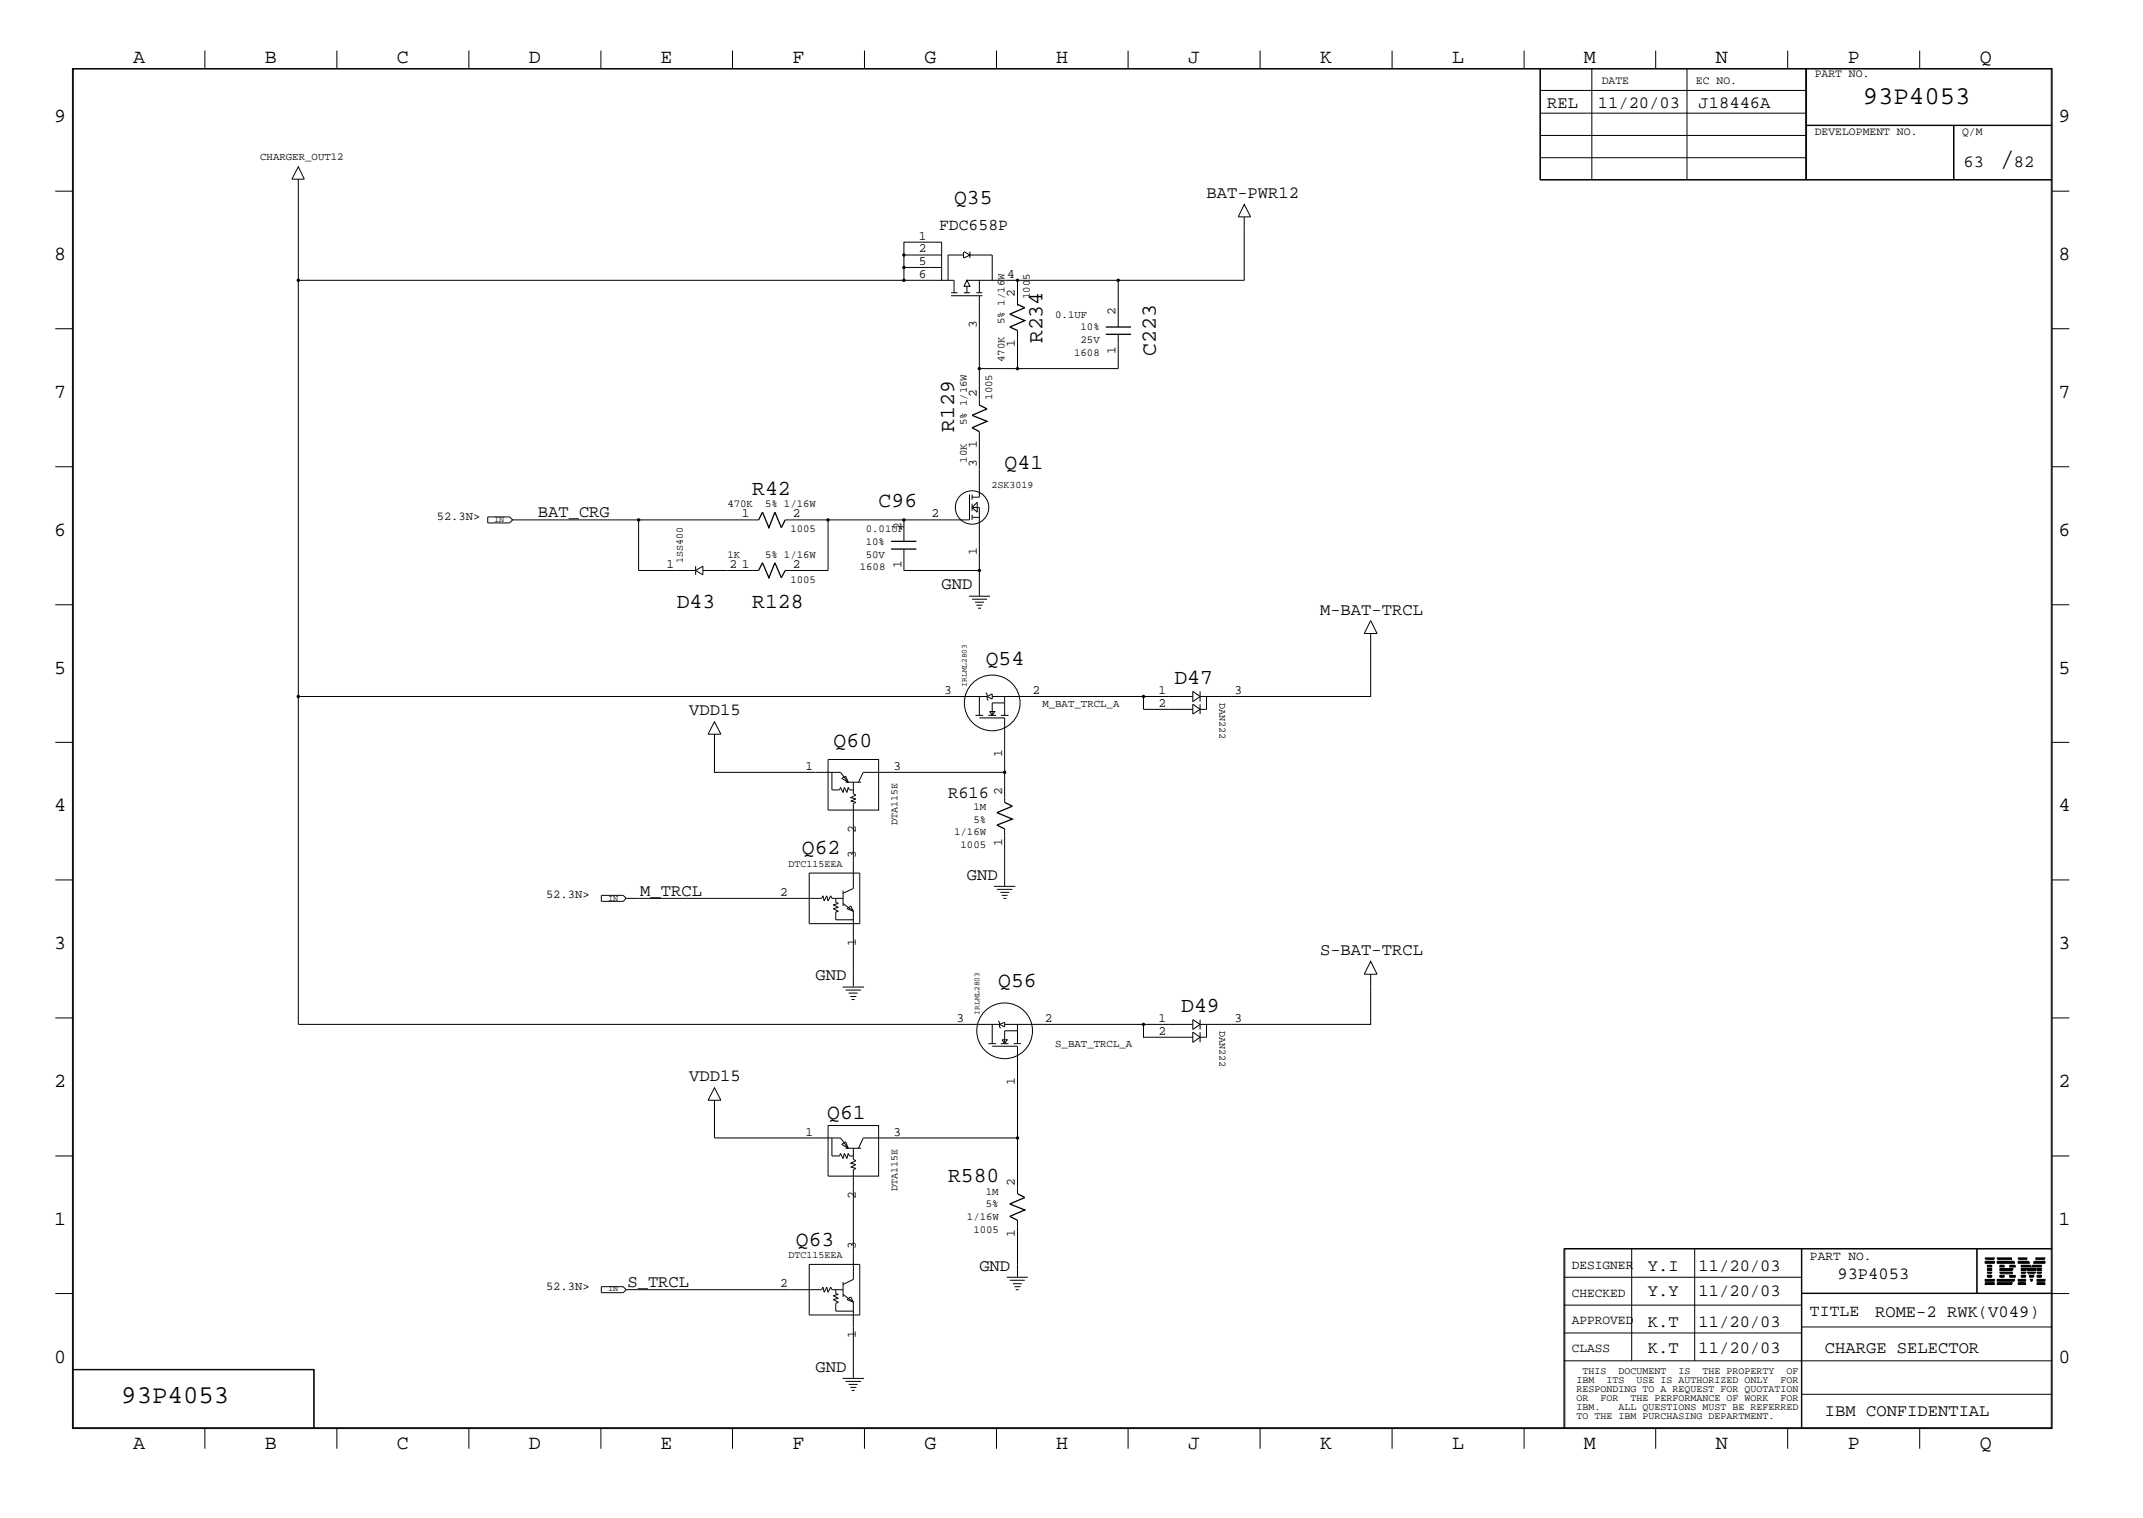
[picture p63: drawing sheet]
<svg xmlns="http://www.w3.org/2000/svg" width="423mm" height="300mm" viewBox="0 0 423 300" stroke-linecap="round" stroke-linejoin="round" font-family="sans-serif">
<defs><g id="words">
<text font-size="5.2" x="395" y="32.9">/</text>
<g font-size="5.1">
<text x="368" y="20.5">93P4053</text>
<text x="24" y="277.2">93P4053</text>
</g>
<g font-size="4.2">
<text x="188.5" y="40.4">Q35</text>
<text x="205.9" y="67.8" transform="rotate(-90 205.9 67.8)">R234</text>
<text x="228.3" y="70.3" transform="rotate(-90 228.3 70.3)">C223</text>
<text x="188.5" y="85.3" transform="rotate(-90 188.5 85.3)">R129</text>
<text x="198.5" y="92.7">Q41</text>
<text x="148.6" y="97.7">R42</text>
<text x="173.6" y="100.2">C96</text>
<text x="133.7" y="120.1">D43</text>
<text x="148.6" y="120.1">R128</text>
<text x="194.7" y="131.3">Q54</text>
<text x="232" y="135.1">D47</text>
<text x="164.7" y="147.6">Q60</text>
<text x="158.4" y="168.7">Q62</text>
<text x="197.2" y="194.9">Q56</text>
<text x="233.3" y="199.9">D49</text>
<text x="163.4" y="221.1">Q61</text>
<text x="187.3" y="233.5">R580</text>
<text x="157.2" y="246">Q63</text>
</g>
<g font-size="4">
<text x="26.3" y="12.5">A</text>
<text x="52.3" y="12.5">B</text>
<text x="78.4" y="12.5">C</text>
<text x="104.5" y="12.5">D</text>
<text x="130.5" y="12.5">E</text>
<text x="156.5" y="12.5">F</text>
<text x="182.6" y="12.5">G</text>
<text x="208.6" y="12.5">H</text>
<text x="234.7" y="12.5">J</text>
<text x="260.8" y="12.5">K</text>
<text x="286.9" y="12.5">L</text>
<text x="312.8" y="12.5">M</text>
<text x="338.9" y="12.5">N</text>
<text x="365" y="12.5">P</text>
<text x="391.1" y="12.5">Q</text>
<text x="10.7" y="24.1">9</text>
<text x="406.7" y="24.1">9</text>
<text x="10.7" y="51.4">8</text>
<text x="406.7" y="51.4">8</text>
<text x="10.7" y="78.6">7</text>
<text x="406.7" y="78.6">7</text>
<text x="10.7" y="105.8">6</text>
<text x="406.7" y="105.8">6</text>
<text x="10.7" y="133.1">5</text>
<text x="406.7" y="133.1">5</text>
<text x="10.7" y="160.2">4</text>
<text x="406.7" y="160.2">4</text>
<text x="10.7" y="187.5">3</text>
<text x="406.7" y="187.5">3</text>
<text x="10.7" y="214.6">2</text>
<text x="406.7" y="214.6">2</text>
<text x="10.7" y="241.9">1</text>
<text x="406.7" y="241.9">1</text>
<text x="10.7" y="269.2">0</text>
<text x="406.7" y="269.2">0</text>
<text x="26.3" y="286.2">A</text>
<text x="52.3" y="286.2">B</text>
<text x="78.4" y="286.2">C</text>
<text x="104.5" y="286.2">D</text>
<text x="130.5" y="286.2">E</text>
<text x="156.5" y="286.2">F</text>
<text x="182.6" y="286.2">G</text>
<text x="208.6" y="286.2">H</text>
<text x="234.7" y="286.2">J</text>
<text x="260.8" y="286.2">K</text>
<text x="286.9" y="286.2">L</text>
<text x="312.8" y="286.2">M</text>
<text x="338.9" y="286.2">N</text>
<text x="365" y="286.2">P</text>
<text x="391.1" y="286.2">Q</text>
</g>
<g font-size="3.4">
<text x="305.6" y="21.4">REL</text>
<text x="315.6" y="21.4">11/20/03</text>
<text x="335.5" y="21.4">J18446A</text>
<text x="387.9" y="32.9">63</text>
<text x="397.8" y="32.9">82</text>
<text x="238.3" y="39.1">BAT-PWR12</text>
<text x="106.3" y="102.2">BAT_CRG</text>
<text x="186" y="116.4">GND</text>
<text x="260.8" y="121.4">M-BAT-TRCL</text>
<text x="136.1" y="141.3">VDD15</text>
<text x="187.3" y="157.6">R616</text>
<text x="191" y="173.7">GND</text>
<text x="126.5" y="177">M_TRCL</text>
<text x="260.8" y="188.7">S-BAT-TRCL</text>
<text x="161.1" y="193.6">GND</text>
<text x="136.1" y="213.6">VDD15</text>
<text x="193.5" y="251">GND</text>
<text x="325.5" y="251">Y.I</text>
<text x="335.5" y="251">11/20/03</text>
<text x="124" y="254.3">S_TRCL</text>
<text x="325.5" y="255.9">Y.Y</text>
<text x="335.5" y="255.9">11/20/03</text>
<text x="363" y="252.7">93P4053</text>
<text x="325.5" y="262.2">K.T</text>
<text x="335.5" y="262.2">11/20/03</text>
<text x="370.4" y="260.2">ROME-2 RWK(V049)</text>
<text x="325.5" y="267.2">K.T</text>
<text x="335.5" y="267.2">11/20/03</text>
<text x="360.5" y="267.2">CHARGE SELECTOR</text>
<text x="161.1" y="270.9">GND</text>
<text x="360.5" y="279.7">IBM CONFIDENTIAL</text>
</g>
<g font-size="3.2">
<text x="185.5" y="45.4">FDC658P</text>
<text x="357.5" y="260">TITLE</text>
</g>
<g font-size="2.5">
<text x="181.5" y="47.3">1</text>
<text x="181.5" y="52.3">5</text>
<text x="181.5" y="49.9">2</text>
<text x="181.5" y="54.9">6</text>
<text x="199" y="54.9">4</text>
<text x="200.5" y="58.6" transform="rotate(-90 200.5 58.6)">2</text>
<text x="193" y="64.9" transform="rotate(-90 193 64.9)">3</text>
<text x="220.4" y="62.3" transform="rotate(-90 220.4 62.3)">2</text>
<text x="200.5" y="68.6" transform="rotate(-90 200.5 68.6)">1</text>
<text x="220.4" y="69.8" transform="rotate(-90 220.4 69.8)">1</text>
<text x="193" y="78.5" transform="rotate(-90 193 78.5)">2</text>
<text x="193" y="88.6" transform="rotate(-90 193 88.6)">1</text>
<text x="193" y="92.2" transform="rotate(-90 193 92.2)">3</text>
<text x="146.6" y="102.2">1</text>
<text x="156.6" y="102.2">2</text>
<text x="178.1" y="104.7" transform="rotate(-90 178.1 104.7)">2</text>
<text x="184" y="102.2">2</text>
<text x="131.7" y="112.2">1</text>
<text x="144.1" y="112.2">2</text>
<text x="146.6" y="112.2">1</text>
<text x="156.6" y="112.2">2</text>
<text x="178.1" y="112.2" transform="rotate(-90 178.1 112.2)">1</text>
<text x="193" y="109.7" transform="rotate(-90 193 109.7)">1</text>
<text x="186.5" y="137.1">3</text>
<text x="204" y="137.1">2</text>
<text x="228.9" y="137.1">1</text>
<text x="243.8" y="137.1">3</text>
<text x="228.9" y="139.6">2</text>
<text x="198" y="149.6" transform="rotate(-90 198 149.6)">1</text>
<text x="159.1" y="152.1">1</text>
<text x="176.5" y="152.1">3</text>
<text x="198" y="157.1" transform="rotate(-90 198 157.1)">2</text>
<text x="169.1" y="164.5" transform="rotate(-90 169.1 164.5)">2</text>
<text x="198" y="167" transform="rotate(-90 198 167)">1</text>
<text x="169.1" y="169.5" transform="rotate(-90 169.1 169.5)">3</text>
<text x="154.1" y="177">2</text>
<text x="169.1" y="186.9" transform="rotate(-90 169.1 186.9)">1</text>
<text x="189" y="201.9">3</text>
<text x="206.4" y="201.9">2</text>
<text x="228.9" y="201.9">1</text>
<text x="243.8" y="201.9">3</text>
<text x="228.9" y="204.4">2</text>
<text x="200.5" y="214.4" transform="rotate(-90 200.5 214.4)">1</text>
<text x="159.1" y="224.4">1</text>
<text x="176.5" y="224.4">3</text>
<text x="169.1" y="236.8" transform="rotate(-90 169.1 236.8)">2</text>
<text x="200.5" y="234.3" transform="rotate(-90 200.5 234.3)">2</text>
<text x="200.5" y="244.3" transform="rotate(-90 200.5 244.3)">1</text>
<text x="169.1" y="246.7" transform="rotate(-90 169.1 246.7)">3</text>
<text x="310.5" y="250.6">DESIGNER</text>
<text x="357.5" y="248.8">PART NO.</text>
<text x="154.1" y="254.3">2</text>
<text x="310.5" y="256.1">CHECKED</text>
<text x="310.5" y="261.5">APPROVED</text>
<text x="169.1" y="264.2" transform="rotate(-90 169.1 264.2)">1</text>
<text x="310.5" y="267">CLASS</text>
</g>
<g font-size="2.4">
<text x="86.3" y="102.7">52.3N&gt;</text>
<text x="107.9" y="177.5">52.3N&gt;</text>
<text x="107.9" y="254.8">52.3N&gt;</text>
</g>
<g font-size="2.3">
<text x="316.4" y="16.7">DATE</text>
<text x="335" y="16.7">EC NO.</text>
<text x="358.5" y="15.2">PART NO.</text>
<text x="358.5" y="26.6">DEVELOPMENT NO.</text>
<text x="387.6" y="26.6">Q/M</text>
</g>
<g font-size="2.1">
<text x="51.4" y="31.7">CHARGER_OUT12</text>
<text x="203.5" y="59.1" transform="rotate(-90 203.5 59.1)">1005</text>
<text x="198.5" y="64.1" transform="rotate(-90 198.5 64.1)">5% 1/16W</text>
<text x="208.4" y="62.8">0.1UF</text>
<text x="213.4" y="65.3">10%</text>
<text x="198.5" y="71.5" transform="rotate(-90 198.5 71.5)">470K</text>
<text x="212.2" y="70.3">1608</text>
<text x="213.4" y="67.8">25V</text>
<text x="191" y="84" transform="rotate(-90 191 84)">5% 1/16W</text>
<text x="196" y="79" transform="rotate(-90 196 79)">1005</text>
<text x="191" y="91.4" transform="rotate(-90 191 91.4)">10K</text>
<text x="143.7" y="100.2">470K</text>
<text x="151.1" y="100.2">5% 1/16W</text>
<text x="156.1" y="105.2">1005</text>
<text x="171" y="107.7">10%</text>
<text x="171" y="105.2">0.01UF</text>
<text x="143.7" y="110.2">1K</text>
<text x="151.1" y="110.2">5% 1/16W</text>
<text x="169.8" y="112.7">1608</text>
<text x="171" y="110.2">50V</text>
<text x="156.1" y="115.1">1005</text>
<text x="205.9" y="139.6">M_BAT_TRCL_A</text>
<text x="192.3" y="160">1M</text>
<text x="188.5" y="165">1/16W</text>
<text x="189.7" y="167.5">1005</text>
<text x="192.3" y="162.5">5%</text>
<text x="208.4" y="206.8">S_BAT_TRCL_A</text>
<text x="194.7" y="238.5">5%</text>
<text x="194.7" y="236.1">1M</text>
<text x="191" y="241">1/16W</text>
<text x="192.3" y="243.5">1005</text>
</g>
<g font-size="2">
<text x="195.8" y="96.4">2SK3019</text>
<text x="134.9" y="111.2" transform="rotate(-90 134.9 111.2)">1SS400</text>
<text x="240.9" y="138.9" transform="rotate(90 240.9 138.9)">DAN222</text>
<text x="177.3" y="162.9" transform="rotate(-90 177.3 162.9)">DTA115E</text>
<text x="155.8" y="171.3">DTC115EEA</text>
<text x="240.9" y="203.6" transform="rotate(90 240.9 203.6)">DAN222</text>
<text x="177.3" y="235.2" transform="rotate(-90 177.3 235.2)">DTA115E</text>
<text x="155.8" y="248.5">DTC115EEA</text>
<text x="311.4" y="273.2">IBM</text>
<text x="311.4" y="275">RESPONDING TO A REQUEST FOR QUOTATION</text>
<text x="312.6" y="271.4">THIS</text>
<text x="317.3" y="273.2">ITS</text>
<text x="319.7" y="271.4">DOCUMENT</text>
<text x="323.3" y="273.2">USE IS AUTHORIZED ONLY</text>
<text x="331.6" y="271.4">IS</text>
<text x="336.3" y="271.4">THE PROPERTY</text>
<text x="351.7" y="273.2">FOR</text>
<text x="352.9" y="271.4">OF</text>
<text x="311.4" y="276.7">OR</text>
<text x="311.4" y="278.6">IBM.</text>
<text x="311.4" y="280.2">TO THE IBM PURCHASING DEPARTMENT.</text>
<text x="316.1" y="276.7">FOR</text>
<text x="319.7" y="278.6">ALL QUESTIONS MUST BE REFERRED</text>
<text x="322.1" y="276.7">THE PERFORMANCE OF WORK</text>
<text x="351.7" y="276.7">FOR</text>
</g>
<g font-size="1.7">
<text x="97.6" y="103.1">IN</text>
<text x="120.1" y="177.9">IN</text>
<text x="120.1" y="255.1">IN</text>
</g>
<g font-size="1.6">
<text x="191" y="135.6" transform="rotate(-90 191 135.6)">IRLML2803</text>
<text x="193.5" y="200.4" transform="rotate(-90 193.5 200.4)">IRLML2803</text>
</g>
</g></defs>
<g fill="none" stroke="#000" stroke-width=".2">
<path d="M14.3 13.5h391.1v268.7h-391.1zM14.5 13.6h390.7v268.4h-390.7zM40.5 10v3.5M66.5 10v3.5M92.6 10v3.5M118.7 10v3.5M144.7 10v3.5M170.8 10v3.5M196.9 10v3.5M222.8 10v3.5M248.9 10v3.5M275 10v3.5"/>
<path d="M301.1 10v3.5M304.2 13.5v22.1h101.2M304.2 17.9h52.5M304.3 13.5v22.1M314.5 13.5v22.1M327.1 10v3.5M333.2 13.5v22.1M353.1 10v3.5M356.7 13.5v22.1M356.9 13.5v22.1M379.2 10v3.5M10.9 37.8h3.4"/>
<path d="M58.9 32.9l1.2 2.5h-2.4zM58.9 35.4v102.2M304.2 35.5h101.2M304.2 26.8h52.5M304.2 22.4h52.5M304.3 31.2h52.4M356.7 24.8h48.7M356.7 24.7h48.7M385.9 24.8v10.8M386 24.8v10.8M405.4 37.8h3.4M58.9 55.4h129.6v2.4"/>
<path d="M178.6 52.8v-5h7.4v7.6M178.6 50.4h7.4M178.6 52.8h7.4M178.6 52.8v2.6M187.9 57.8h1.2M187.9 58.4h6.2M190.3 49.8v1.2M190.4 49.7l1.2 .7-1.2 .6M190.4 50.4h-3.1v5M190.4 57.8h1.2M191 55.4l.6 1.2h-1.2zM191 56.6v1.2"/>
<path d="M191.6 50.4h4.4v5M191.6 49.7v1.3M192.9 57.8h1.2M193.5 55.4v2.4M193.5 58.4v14.4M201 55.4v5M220.9 55.4v9.2M245.8 40.4l1.3 2.4h-2.5zM245.8 42.8v12.6h-54.8M10.9 64.9h3.4M201 72.8h-7.5v7.2M201 65.3v7.5"/>
<path d="M220.9 66v6.8h-19.9M405.4 64.9h3.4M10.9 92.2h3.4M191.5 97.7v5h-36.4M192 97.7v1M192 99.5v1.4M193 99.2v2l-1-1zM193.5 85.3v12.9h-1.5M405.4 92.2h3.4M10.9 119.5h3.4M96.4 102.1h4.3l.6 .6-.6 .6h-4.3zM101.3 102.7h48.6"/>
<path d="M126.2 102.7v10h11.2l1.5 .8v-1.7l-1.5 .9M137.4 111.8v1.7M138.9 112.7h11M163.6 102.7v10h-8.5M178.6 108.5v4.2h14.9v5M178.6 102.7v4.2M191.4 117.8h4.2M192 100.2h1.5v12.5M192 118.4h3M192 101.7v1M192 102.2h1.5M192.6 119h1.8"/>
<path d="M192.9 119.5h1.2M405.4 119.5h3.4M193.2 120.1h.6M193.5 137.6v3.7M194.7 136.8l.3 .3v1l.2 .2M195 137.6h-136.1v64.8h138.5M195 137.6l1-.5v1zM196 137.6h39.6M198.5 137.6v3.7M198.5 138.9h-2.5v2.4M225.9 137.6v2.5h9.7M235.6 136.6l1.5 1-1.5 1z"/>
<path d="M235.6 139.1l1.5 1-1.5 1zM237.1 136.6v2M237.1 139.1v2M238.3 137.6v2.5h-1.2M270.8 125.1v12.5h-33.7M270.8 122.6l1.2 2.5h-2.5zM10.9 146.6h3.4M141.1 142.6l1.3 2.4h-2.5zM141.1 145v7.6h24.9l1.6 1.9M163.6 150h10v10h-10zM164.3 152.6v3.4h1.6l.1-.5 .5 1 .3-1 .5 1 .3-1 .2 .5h.8M166.3 153.8l.7-.5 .6 1.2z"/>
<path d="M167 154.5h3.1M168.6 154.5v2.3l.5 .3-1 .5 1 .2-1 .4 1 .3-.5 .3v16.7l-2.1 .9M192.7 141.3h1.5M193.5 141.8h5v16.7M195.2 141.3h1.6M195.5 140.5h1l-.5 .8zM197.7 141.3h1.5M198.5 152.6h-28l-.9 1.9M405.4 146.6h3.4M10.9 173.8h3.4M118.8 176.9h4.3l.6 .6-.6 .6h-4.3zM123.7 177.5h38.6l.3-.5 .2 1 .5-1 .3 1 .5-1 .2 .5h2.2"/>
<path d="M159.9 172.5h9.9v10h-9.9zM165.1 177.5v.7l.5 .3-1 .2 1 .5-1 .3 1 .5-.5 .2v1.5h3.5M166.5 175.9v3.1M166.5 178.5l2.1 1.5M167.3 179.5l.8-.5 .5 1zM196.3 175.1h4.3M196.9 175.7h3.1M197.6 176.3h1.8M197.9 176.9h1.2M198.2 177.5h.6M198.5 163.7v11.3M405.4 173.8h3.4"/>
<path d="M166.5 195h4.2M167 195.6h3.1M167.6 196.2h1.8M168 196.9h1.2M168.2 197.4h.6M168.6 180v14.9M270.8 189.9l1.2 2.5h-2.5zM270.8 192.4v10h-33.7M10.9 201.1h3.4M141.1 214.9l1.3 2.4h-2.5zM141.1 217.3v7.5h24.9l1.6 2M195.2 206.2h1.6"/>
<path d="M196 206.7h5v29.1M196 202.4v3.8M197.2 201.7l.2 .2v1l.3 .2M197.4 202.4l1.1-.5v1zM197.7 206.2h1.5M198 205.4h1l-.5 .8zM198.5 202.4h37.1M200.2 206.2h1.5M201 202.4v3.8M201 203.6h-2.5v2.6M225.9 202.4v2.5h9.7M235.6 203.9l1.5 1-1.5 1z"/>
<path d="M235.6 201.4l1.5 1-1.5 1zM237.1 201.4v2M237.1 203.9v2M238.3 202.4v2.5h-1.2M405.4 201.1h3.4M10.9 228.3h3.4M163.6 222.3h10v10h-10zM164.3 224.8v3.5h1.6l.1-.5 .5 1.1 .3-1.1 .5 1.1 .3-1.1 .2 .5h.8M166.3 226.1l.7-.5 .6 1.2zM167 226.8h3.1M168.6 226.8v2.2l.5 .3-1 .5 1 .2-1 .5 1 .3-.5 .3v21.6l-2.1 1M201 224.8h-30.5l-.9 2"/>
<path d="M405.4 228.3h3.4M10.9 255.5h3.4M118.8 254.2h4.3l.6 .6-.6 .6h-4.3zM123.7 254.8h38.6l.3-.5 .2 1 .5-1 .3 1 .5-1 .2 .5h2.2M159.9 249.8h9.9v10h-9.9zM165.1 254.8v.7l.5 .2-1 .2 1 .6-1 .2 1 .5-.5 .3v1.5h3.5M166.5 253.2v3M166.5 255.7l2.1 1.5M167.3 256.7l.8-.5 .5 1zM168.6 257.2v15M198.9 252.3h4.1M199.5 252.9h2.9"/>
<path d="M200.1 253.6h1.7M200.4 254.2h1.2M200.7 254.8h.6M201 241v11.2M308.9 252.3h47M308.9 246.7h96.5M308.9 257.8h47M309.1 246.6v35.4M322.3 246.6v22.2M334.8 246.6v22.2M355.9 246.6v35.4M355.9 255.4h49.5"/>
<path d="M355.9 255.5h52.9M390.5 246.6v8.9M390.6 246.6v8.9M392.2 253.7h1.8zM392.2 253.6h1.8zM392.2 253.4l1.8 .1zM392.2 253l1.8 .1zM392.2 252.8l1.8 .1zM392.2 252.7l1.8 .1zM392.2 249.4l1.8 .1zM392.2 249.3l1.8 .1zM392.2 249.2l1.8 .1z"/>
<path d="M392.2 248.8h1.8zM392.2 248.7h1.8zM392.2 248.5l1.8 .1zM392.6 252.3h.8zM392.6 252.1l.8 .1zM392.6 252l.8 .1zM392.6 251.6h.8zM392.6 251.5h.8zM392.6 251.3l.8 .1zM392.6 250.9l.8 .1zM392.6 250.8h.8zM392.6 250.6l.8 .1z"/>
<path d="M392.6 250.2l.8 .1zM392.6 250l.8 .1zM392.6 249.9h.8zM394.5 253.7h2.8zM394.5 253.6h2.9zM394.5 253.4l3 .1zM394.5 248.8h3zM394.5 248.7h2.9zM394.5 248.5l2.8 .1zM394.5 253l3.3 .1zM394.5 252.8l3.4 .1zM394.5 252.7l3.4 .1z"/>
<path d="M394.5 249.4l3.4 .1zM394.5 249.3l3.4 .1zM394.5 249.2l3.3 .1zM395.1 251.6h2.6zM395.1 251.5h2.5zM395.1 251.3l2.4 .1zM395.1 250.9l2.4 .1zM395.1 250.8h2.5zM395.1 250.6l2.6 .1zM395.1 252.3h.8zM395.1 252.1l.8 .1zM395.1 252l.8 .1z"/>
<path d="M395.1 250.2l.8 .1zM395.1 250l.8 .1zM395.1 249.9h.8zM397 252.3h1.1zM397 252.1l1.1 .1zM397 252l1.1 .1zM397 250.2l1.1 .1zM397 250l1.1 .1zM397 249.9h1.1zM398.7 253.7h1.4zM398.7 253.6h1.4zM398.7 253.4l1.4 .1z"/>
<path d="M398.7 253l1.4 .1zM398.7 252.8l1.4 .1zM398.7 252.7l1.4 .1zM398.7 249.4l2.2 .1zM398.7 249.3l2.1 .1zM398.7 249.2l2 .1zM398.7 248.8h1.8zM398.7 248.7h1.8zM398.7 248.5l1.7 .1zM399.3 252.3h.8zM399.3 252.1l.8 .1zM399.3 252l.8 .1z"/>
<path d="M399.3 251.6h.8zM399.3 251.5h.8zM399.3 251.3l.8 .1zM399.3 250.9l.8 .1zM399.3 250.8h.8zM399.3 250.6l.8 .1zM399.3 250.2l1.9 .1zM399.3 250l1.9 .1zM399.3 249.9h1.8zM400.3 250.6l2 .1zM400.4 250.9l1.8 .1zM400.4 250.8h1.8z"/>
<path d="M400.5 251.3l1.6 .1zM400.6 251.5h1.5zM400.6 251.6h1.4zM400.9 252.1l.8 .1zM400.9 252l.8 .1zM401 252.3h.7zM401.1 252.7l.4 .1zM401.2 252.8l.3 .1zM401.2 253l.2 .1zM401.4 250.2l1.9 .1zM401.5 250l1.8 .1zM401.5 249.9h1.8z"/>
<path d="M401.7 249.4l2.2 .1zM401.8 249.3l2.1 .1zM401.8 249.2l2.1 .1zM402.1 248.8h1.8zM402.1 248.7h1.8zM402.2 248.5l1.7 .1zM402.4 253.7h1.5zM402.4 253.6h1.5zM402.4 253.4l1.5 .1zM402.4 253l1.5 .1zM402.4 252.8l1.5 .1zM402.4 252.7l1.5 .1z"/>
<path d="M402.4 252.3h.9zM402.4 252.1l.9 .1zM402.4 252l.9 .1zM402.4 251.6h.9zM402.4 251.5h.9zM402.4 251.3l.9 .1zM402.4 250.9l.9 .1zM402.4 250.8h.9zM402.4 250.6l.9 .1zM405.4 246.6h-96.5v35.4M14.3 270.5h47.8v11.5M14.3 270.6h47.8"/>
<path d="M62 270.5v11.5M166.5 272.3h4.2M167 272.9h3.1M167.6 273.5h1.8M168 274.1h1.2M168.2 274.7h.6M308.9 268.8h96.5M308.9 263.3h47M355.9 275.4h49.5M355.9 262.1h49.5M40.5 282v4.2M66.5 282v4.2"/>
<path d="M92.6 282v4.2M118.7 282v4.2M144.7 282v4.2M170.8 282v4.2M196.9 282v4.2M222.8 282v4.2M248.9 282v4.2M275 282v4.2M301.1 282v4.2M327.1 282v4.2M353.1 282v4.2M379.2 282v4.2"/>
<circle cx="192" cy="100.2" r="3.3"/>
<circle cx="196" cy="138.9" r="5.5"/>
<circle cx="198.5" cy="203.6" r="5.5"/>
</g>
<path d="M201 60.1l1.4 .7-2.9 1.3 2.9 1.2-2.9 1.3 1.5 .7M218.4 66h5M218.4 64.6h5M193.5 80l1.5 .8-3 1.2 3 1.2-3 1.3 1.5 .8M149.9 112.7l.7-1.5 1.3 2.9 1.2-2.9 1.2 2.9 .8-1.4M149.9 102.7l.7-1.5 1.3 3 1.2-3 1.2 3 .8-1.5M176 108.5h5M176 106.9h5M198.5 158.5l1.5 .8-3.1 1.2 3.1 1.3-3.1 1.2 1.6 .7M201 235.8l1.4 .8-2.9 1.2 2.9 1.2-2.9 1.3 1.5 .7" fill="none" stroke="#000" stroke-width=".25"/>
<g fill="#000">
<circle cx="58.9" cy="55.4" r=".34"/>
<circle cx="178.6" cy="50.4" r=".34"/>
<circle cx="178.6" cy="55.4" r=".34"/>
<circle cx="178.6" cy="52.8" r=".34"/>
<circle cx="201" cy="55.4" r=".34"/>
<circle cx="220.9" cy="55.4" r=".34"/>
<circle cx="193.5" cy="72.8" r=".34"/>
<circle cx="201" cy="72.8" r=".34"/>
<circle cx="126.2" cy="102.7" r=".34"/>
<circle cx="163.6" cy="102.7" r=".34"/>
<circle cx="178.6" cy="102.7" r=".34"/>
<circle cx="193.5" cy="112.7" r=".34"/>
<circle cx="58.9" cy="137.6" r=".34"/>
<circle cx="225.9" cy="137.6" r=".34"/>
<circle cx="198.5" cy="152.6" r=".34"/>
<circle cx="225.9" cy="202.4" r=".34"/>
<circle cx="201" cy="224.8" r=".34"/>
</g>
<use href="#words"/>
</svg>
